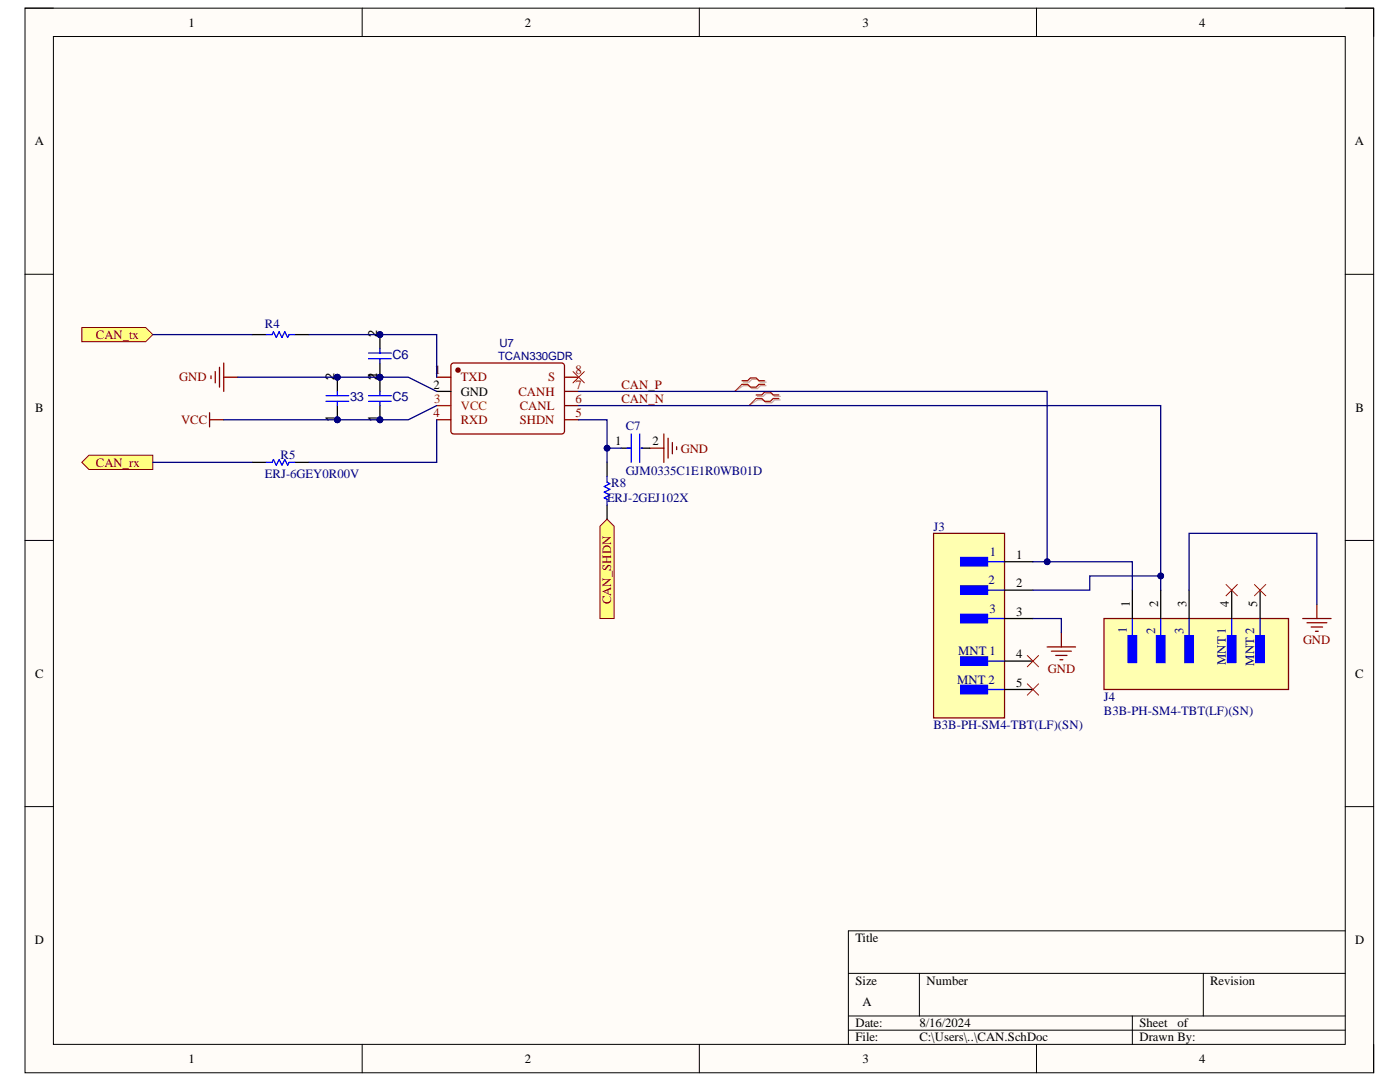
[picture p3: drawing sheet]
<svg xmlns="http://www.w3.org/2000/svg" width="279mm" height="216mm" viewBox="0 0 279 216" stroke-linecap="round" stroke-linejoin="round" font-family="sans-serif">
<defs><g id="words">
<g font-size="2.5">
<text x="37.6" y="5.3">1</text>
<text x="104.7" y="5.3">2</text>
<text x="172.2" y="5.3">3</text>
<text x="239.3" y="5.3">4</text>
<text x="6.9" y="29">A</text>
<text x="270.4" y="29">A</text>
<text x="75.3" y="67.3" transform="rotate(-90 75.3 67.3)">2</text>
<text x="66.7" y="75.9" transform="rotate(-90 66.7 75.9)">2</text>
<text x="75.3" y="75.9" transform="rotate(-90 75.3 75.9)">2</text>
<text x="75.3" y="75.6" transform="rotate(-90 75.3 75.6)">1</text>
<text x="86.5" y="77.5">2</text>
<text x="7" y="82.1">B</text>
<text x="92" y="79">GND</text>
<text x="270.5" y="82.1">B</text>
<text x="66.7" y="84.1" transform="rotate(-90 66.7 84.1)">1</text>
<text x="75.3" y="84.1" transform="rotate(-90 75.3 84.1)">1</text>
<text x="122.8" y="88.9">1</text>
<text x="130.2" y="88.9">2</text>
<text x="202.8" y="111.6">1</text>
<text x="202.8" y="117.2">2</text>
<text x="202.8" y="122.9">3</text>
<text x="225.5" y="121.1" transform="rotate(-90 225.5 121.1)">1</text>
<text x="231.1" y="121.1" transform="rotate(-90 231.1 121.1)">2</text>
<text x="236.8" y="121.1" transform="rotate(-90 236.8 121.1)">3</text>
<text x="245.3" y="121.1" transform="rotate(-90 245.3 121.1)">4</text>
<text x="250.9" y="121.1" transform="rotate(-90 250.9 121.1)">5</text>
<text x="202.8" y="131.3">4</text>
<text x="7" y="135.2">C</text>
<text x="202.8" y="137">5</text>
<text x="270.5" y="135.2">C</text>
<text x="6.9" y="188.3">D</text>
<text x="170.7" y="188">Title</text>
<text x="270.5" y="188.3">D</text>
<text x="170.7" y="196.5">Size</text>
<text x="184.9" y="196.5">Number</text>
<text x="241.5" y="196.5">Revision</text>
<text x="172.2" y="200.8">A</text>
<text x="170.7" y="205">Date:</text>
<text x="170.7" y="207.8">File:</text>
<text x="183.5" y="205">8/16/2024</text>
<text x="183.5" y="207.8">C:\Users\..\CAN.SchDoc</text>
<text x="227.4" y="205">Sheet</text>
<text x="227.4" y="207.8">Drawn By:</text>
<text x="235" y="205">of</text>
<text x="37.6" y="212.1">1</text>
<text x="104.7" y="212.1">2</text>
<text x="172.2" y="212.1">3</text>
<text x="239.3" y="212.1">4</text>
</g>
<g font-size="2.5" fill="#000080">
<text x="52.9" y="65.4">R4</text>
<text x="78.3" y="71.6">C6</text>
<text x="69.9" y="80.1">33</text>
<text x="78.3" y="80.1">C5</text>
<text x="124.9" y="85.8">C7</text>
<text x="52.9" y="95.4">ERJ-6GEY0R00V</text>
<text x="56" y="91.7">R5</text>
<text x="124.9" y="94.8">GJM0335C1E1R0WB01D</text>
<text x="121.1" y="100.2">ERJ-2GEJ102X</text>
<text x="122" y="97.1">R8</text>
<text x="186.3" y="105.9">J3</text>
<text x="197.5" y="111">1</text>
<text x="197.3" y="116.6">2</text>
<text x="197.5" y="122.3">3</text>
<text x="191.2" y="130.7">MNT 1</text>
<text x="224.9" y="126.4" transform="rotate(-90 224.9 126.4)">1</text>
<text x="230.5" y="126.6" transform="rotate(-90 230.5 126.6)">2</text>
<text x="236.2" y="126.4" transform="rotate(-90 236.2 126.4)">3</text>
<text x="191" y="136.4">MNT 2</text>
<text x="244.7" y="132.7" transform="rotate(-90 244.7 132.7)">MNT 1</text>
<text x="250.3" y="132.9" transform="rotate(-90 250.3 132.9)">MNT 2</text>
<text x="220.3" y="139.9">J4</text>
<text x="220.3" y="142.7">B3B-PH-SM4-TBT(LF)(SN)</text>
<text x="186.3" y="145.6">B3B-PH-SM4-TBT(LF)(SN)</text>
</g>
<g font-size="2.5" fill="#800000">
<text x="19.1" y="67.7">CAN_tx</text>
<text x="35.8" y="76.1">GND</text>
<text x="124" y="77.5">CAN_P</text>
<text x="124" y="80.3">CAN_N</text>
<text x="36.1" y="84.7">VCC</text>
<text x="19.1" y="93.1">CAN_rx</text>
<text x="135.9" y="90.3">GND</text>
<text x="122" y="120.6" transform="rotate(-90 122 120.6)">CAN_SHDN</text>
<text x="260.1" y="128.6">GND</text>
<text x="209.1" y="134.2">GND</text>
</g>
<g font-size="2.5" fill="#800">
<text x="86.7" y="74.7">1</text>
<text x="92" y="76.1">TXD</text>
<text x="109.4" y="76.1">S</text>
<text x="114.9" y="77.5">7</text>
<text x="114.9" y="74.7">8</text>
<text x="86.5" y="83.2">4</text>
<text x="103.5" y="79">CANH</text>
<text x="103.7" y="81.8">CANL</text>
<text x="114.9" y="83.2">5</text>
<text x="114.9" y="80.3">6</text>
<text x="92" y="84.7">RXD</text>
<text x="103.7" y="84.7">SHDN</text>
</g>
<g font-size="2.5" fill="#f00">
<text x="86.6" y="80.3">3</text>
<text x="92" y="81.8">VCC</text>
</g>
<g font-size="2.3" fill="#000080">
<text x="99.4" y="71.8">TCAN330GDR</text>
<text x="99.7" y="69.3">U7</text>
</g>
</g></defs>
<path d="M5 1.6h269.1v212.5h-269.1z" fill-rule="evenodd" fill="#fffcf8"/>
<path d="M5 1.6h269.1v212.5h-269.1z" fill="none" stroke="#000" stroke-width=".2"/>
<path d="M10.7 7.3h257.8v201.1h-257.8z" fill-rule="evenodd" fill="#fffcf8"/>
<g fill="none" stroke="#000" stroke-width=".2">
<path d="M5 1.6h5.7M10.7 7.3h257.8v201.1h-257.8zM72.3 1.6v5.7M139.6 1.6v5.7M206.9 1.6v5.7M268.5 1.6h5.6v5.7M5 54.7h5.7M268.5 54.7h5.6M5 107.8h5.7M268.5 107.8h5.6M5 160.9h5.7M268.5 161h5.6"/>
<path d="M169.3 194.2h99.2M183.5 194.2v8.5M240.1 194.2v8.5M268.5 185.7h-99.2v22.7M72.3 208.4v5.7M139.6 208.4v5.7M169.3 202.7h99.2M169.3 205.6h99.2M206.9 208.4v5.7M226 202.7v5.7M274.1 208.4v5.7"/>
</g>
<path d="M90.1 72.7l.5-.3 21.8 .1 .3 .5-.1 13.3-.5 .3-21.8-.1-.3-.5z" fill="none" stroke="#800" stroke-width=".25"/>
<circle cx="91.4" cy="73.8" r=".42" fill="#800"/>
<g fill="none" stroke="#800" stroke-width=".25">
<path d="M87.2 75.3h2.8M112.7 75.3h2.8M112.7 78.1h2.8M87.2 83.8h2.8M112.7 83.8h2.8M112.7 80.9h2.8"/>
<circle cx="91.4" cy="73.8" r=".42"/>
</g>
<path d="M87.2 78.1h2.8" fill="none" stroke="#000" stroke-width=".25"/>
<path d="M87.2 80.9h2.8" fill="none" stroke="#f00" stroke-width=".25"/>
<path d="M16.3 65.4h12.8l1.4 1.4-1.4 1.4h-12.8z" fill-rule="evenodd" fill="#ffff80"/>
<path d="M16.3 65.4h12.8l1.4 1.4-1.4 1.4h-12.8z" fill="none" stroke="#800000" stroke-width=".2"/>
<path d="M16.3 92.3l1.4-1.5h12.8v2.9h-12.8z" fill-rule="evenodd" fill="#ffff80"/>
<path d="M16.3 92.3l1.4-1.5h12.8v2.9h-12.8z" fill="none" stroke="#800000" stroke-width=".2"/>
<path d="M42.1 75v.6M43 74.1v2.3M43.8 73.3v3.9M44.7 72.4v5.7M44.7 75.3h2.8M129.7 89.4h2.8M132.5 86.6v5.7M133.3 87.4v4M134.2 88.3v2.3M135 89.1v.6" fill="none" stroke="#800000" stroke-width=".25"/>
<path d="M119.7 105l1.5-1.4 1.4 1.4v18.4h-2.9z" fill-rule="evenodd" fill="#ffff80"/>
<path d="M119.7 105l1.5-1.4 1.4 1.4v18.4h-2.9z" fill="none" stroke="#800000" stroke-width=".2"/>
<path d="M41.8 82.3v2.9M41.8 83.8h2.9" fill="none" stroke="#800000" stroke-width=".25"/>
<path d="M50.3 66.8h2.9M58.8 66.8h2.9M50.3 92.3h2.9M58.8 92.3h2.9M121.2 92.3v2.8M124 89.4h2M128 89.4h1.7M121.2 100.8v2.8" fill="none" stroke="#000" stroke-width=".25"/>
<path d="M53.2 66.8h1.1l.3-.6 .5 1.1 .6-1.1 .6 1.1 .5-1.1 .6 1.1 .3-.5h1.1M53.2 92.3h1.1l.3-.6 .5 1.1 .6-1.1 .6 1.1 .5-1.1 .6 1.1 .3-.5h1.1M121.2 95.1v1.1l.5 .3-1.1 .6 1.1 .5-1.1 .6 1.1 .6-1.1 .5 .6 .3v1.2M125.1 89.4h.9M126 86.6v5.7M127.7 86.6v5.7M128 89.4h.2" fill="none" stroke="#00f" stroke-width=".25"/>
<path d="M114.4 74.1l2.2 2.3M116.6 74.1l-2.2 2.3" fill="none" stroke="#f00" stroke-width=".2"/>
<circle cx="67.3" cy="83.8" r=".57" fill="#000080"/>
<circle cx="67.3" cy="83.8" r=".57" fill="none" stroke="#000080" stroke-width=".2"/>
<circle cx="67.3" cy="75.3" r=".57" fill="#000080"/>
<circle cx="67.3" cy="75.3" r=".57" fill="none" stroke="#000080" stroke-width=".2"/>
<path d="M67.3 80.9v2.9" fill="none" stroke="#000" stroke-width=".25"/>
<circle cx="67.3" cy="83.8" r=".57" fill="#000080"/>
<circle cx="67.3" cy="83.8" r=".57" fill="none" stroke="#000080" stroke-width=".2"/>
<path d="M67.3 75.3v2.8" fill="none" stroke="#000" stroke-width=".25"/>
<circle cx="67.3" cy="75.3" r=".57" fill="#000080"/>
<circle cx="67.3" cy="75.3" r=".57" fill="none" stroke="#000080" stroke-width=".2"/>
<path d="M65.1 79h4.5M67.3 78.1v.9M65.1 80.1h4.5M67.3 80.1v.8" fill="none" stroke="#00f" stroke-width=".25"/>
<circle cx="75.8" cy="83.8" r=".57" fill="#000080"/>
<circle cx="75.8" cy="83.8" r=".57" fill="none" stroke="#000080" stroke-width=".2"/>
<circle cx="75.8" cy="75.3" r=".57" fill="#000080"/>
<circle cx="75.8" cy="75.3" r=".57" fill="none" stroke="#000080" stroke-width=".2"/>
<path d="M75.8 80.9v2.9" fill="none" stroke="#000" stroke-width=".25"/>
<circle cx="75.8" cy="83.8" r=".57" fill="#000080"/>
<circle cx="75.8" cy="83.8" r=".57" fill="none" stroke="#000080" stroke-width=".2"/>
<path d="M75.8 75.3v2.8" fill="none" stroke="#000" stroke-width=".25"/>
<circle cx="75.8" cy="75.3" r=".57" fill="#000080"/>
<circle cx="75.8" cy="75.3" r=".57" fill="none" stroke="#000080" stroke-width=".2"/>
<path d="M73.6 79h4.5M75.8 78.1v.9M73.6 80.1h4.5M75.8 80.1v.8" fill="none" stroke="#00f" stroke-width=".25"/>
<circle cx="75.8" cy="75.3" r=".57" fill="#000080"/>
<circle cx="75.8" cy="75.3" r=".57" fill="none" stroke="#000080" stroke-width=".2"/>
<circle cx="75.8" cy="66.8" r=".57" fill="#000080"/>
<circle cx="75.8" cy="66.8" r=".57" fill="none" stroke="#000080" stroke-width=".2"/>
<path d="M75.8 72.4v2.9" fill="none" stroke="#000" stroke-width=".25"/>
<circle cx="75.8" cy="75.3" r=".57" fill="#000080"/>
<circle cx="75.8" cy="75.3" r=".57" fill="none" stroke="#000080" stroke-width=".2"/>
<path d="M75.8 66.8v2.8" fill="none" stroke="#000" stroke-width=".25"/>
<circle cx="75.8" cy="66.8" r=".57" fill="#000080"/>
<circle cx="75.8" cy="66.8" r=".57" fill="none" stroke="#000080" stroke-width=".2"/>
<path d="M73.6 70.5h4.5M73.6 71.6h4.5M75.8 69.6v.9M75.8 71.6v.8" fill="none" stroke="#00f" stroke-width=".25"/>
<path d="M148.3 76.3h1.2l.6-.6h1.1l.5 .6h1.2M148.3 77h1.2l.6 .5h1.1l.5-.5h1.2M151.2 79.1h1.1l.6-.6h1.1l.6 .6h1.1M151.2 79.8h1.1l.6 .6h1.1l.6-.6h1.1" fill="none" stroke="#d0a19e" stroke-width=".25"/>
<path d="M148.3 77l-1.6 1.1M151.2 79.8l-1.7 1.1" fill="none" stroke="#d0a19e" stroke-width=".2"/>
<path d="M148.1 76h1.1l.6-.6h1.1l.6 .6h1.1M148.1 76.7h1.1l.6 .5h1.1l.6-.5h1.1M150.9 78.8h1.1l.6-.6h1.1l.6 .6h1.1M150.9 79.5h1.1l.6 .6h1.1l.6-.6h1.1" fill="none" stroke="#f00" stroke-width=".25"/>
<path d="M148.1 76.7l-1.4 1.4M150.9 79.5l-1.4 1.4" fill="none" stroke="#f00" stroke-width=".2"/>
<path d="M220.3 123.4h36.8v14.2h-36.8z" fill-rule="evenodd" fill="#ffffb0"/>
<path d="M220.3 123.4h36.8v14.2h-36.8z" fill="none" stroke="#800000" stroke-width=".25"/>
<path d="M225.1 126.8h1.7v5.4h-1.7z" fill-rule="evenodd" fill="#00f"/>
<path d="M225.1 126.8h1.7v5.4h-1.7zM226 123.4v6.3" fill="none" stroke="#00f" stroke-width=".25"/>
<path d="M230.8 126.8h1.7v5.4h-1.7z" fill-rule="evenodd" fill="#00f"/>
<path d="M230.8 126.8h1.7v5.4h-1.7zM231.6 123.4v6.3" fill="none" stroke="#00f" stroke-width=".25"/>
<path d="M236.5 126.8h1.7v5.4h-1.7z" fill-rule="evenodd" fill="#00f"/>
<path d="M236.5 126.8h1.7v5.4h-1.7zM237.3 123.4v6.3" fill="none" stroke="#00f" stroke-width=".25"/>
<path d="M245 126.8h1.7v5.4h-1.7z" fill-rule="evenodd" fill="#00f"/>
<path d="M245 126.8h1.7v5.4h-1.7zM245.8 123.4v6.3" fill="none" stroke="#00f" stroke-width=".25"/>
<path d="M250.6 126.8h1.7v5.4h-1.7z" fill-rule="evenodd" fill="#00f"/>
<path d="M250.6 126.8h1.7v5.4h-1.7zM251.5 123.4v6.3" fill="none" stroke="#00f" stroke-width=".25"/>
<path d="M226 117.8v5.6M231.6 117.8v5.6M237.3 117.8v5.6M245.8 117.8v5.6M251.5 117.8v5.6" fill="none" stroke="#000" stroke-width=".25"/>
<path d="M186.3 106.4h14.2v36.8h-14.2z" fill-rule="evenodd" fill="#ffffb0"/>
<path d="M186.3 106.4h14.2v36.8h-14.2z" fill="none" stroke="#800000" stroke-width=".25"/>
<path d="M191.7 111.2h5.4v1.7h-5.4z" fill-rule="evenodd" fill="#00f"/>
<path d="M191.7 111.2h5.4v1.7h-5.4zM194.2 112.1h6.3" fill="none" stroke="#00f" stroke-width=".25"/>
<path d="M191.7 116.9h5.4v1.7h-5.4z" fill-rule="evenodd" fill="#00f"/>
<path d="M191.7 116.9h5.4v1.7h-5.4zM194.2 117.8h6.3" fill="none" stroke="#00f" stroke-width=".25"/>
<path d="M191.7 122.6h5.4v1.7h-5.4z" fill-rule="evenodd" fill="#00f"/>
<path d="M191.7 122.6h5.4v1.7h-5.4zM194.2 123.4h6.3" fill="none" stroke="#00f" stroke-width=".25"/>
<path d="M191.7 131.1h5.4v1.7h-5.4z" fill-rule="evenodd" fill="#00f"/>
<path d="M191.7 131.1h5.4v1.7h-5.4zM194.2 131.9h6.3" fill="none" stroke="#00f" stroke-width=".25"/>
<path d="M191.7 136.7h5.4v1.7h-5.4z" fill-rule="evenodd" fill="#00f"/>
<path d="M191.7 136.7h5.4v1.7h-5.4zM194.2 137.6h6.3" fill="none" stroke="#00f" stroke-width=".25"/>
<path d="M200.5 112.1h5.6M200.5 117.8h5.6M200.5 123.4h5.6M200.5 131.9h5.6M200.5 137.6h5.6" fill="none" stroke="#000" stroke-width=".25"/>
<path d="M244.7 116.6l2.2 2.3M246.9 116.6l-2.2 2.3M250.3 116.6l2.3 2.3M252.6 116.6l-2.3 2.3M205 130.8l2.3 2.3M205 136.4l2.3 2.3M207.3 130.8l-2.3 2.3M207.3 136.4l-2.3 2.3" fill="none" stroke="#f00" stroke-width=".2"/>
<path d="M209 129.1h5.6M209.8 129.9h4M210.7 130.8h2.2M211.5 131.6h.6M211.8 126.3v2.8M260 123.4h5.6M260.8 124.3h4M261.7 125.1h2.2M262.5 126h.6M262.8 120.6v2.8" fill="none" stroke="#800000" stroke-width=".25"/>
<path d="M30.5 66.8h19.8M61.7 66.8h25.5v8.5" fill="none" stroke="#000080" stroke-width=".25"/>
<circle cx="75.8" cy="66.8" r=".57" fill="#000080"/>
<circle cx="75.8" cy="66.8" r=".57" fill="none" stroke="#000080" stroke-width=".2"/>
<path d="M30.5 92.3h19.8M87.2 83.8v8.5h-25.5M115.5 83.8h5.7v8.5" fill="none" stroke="#000080" stroke-width=".25"/>
<circle cx="121.2" cy="89.4" r=".57" fill="#000080"/>
<circle cx="121.2" cy="89.4" r=".57" fill="none" stroke="#000080" stroke-width=".2"/>
<path d="M87.2 80.9l-5.7 2.9h-36.8" fill="none" stroke="#000080" stroke-width=".25"/>
<circle cx="67.3" cy="83.8" r=".57" fill="#000080"/>
<circle cx="67.3" cy="83.8" r=".57" fill="none" stroke="#000080" stroke-width=".2"/>
<circle cx="75.8" cy="83.8" r=".57" fill="#000080"/>
<circle cx="75.8" cy="83.8" r=".57" fill="none" stroke="#000080" stroke-width=".2"/>
<path d="M47.5 75.3h28.3" fill="none" stroke="#000080" stroke-width=".25"/>
<circle cx="67.3" cy="75.3" r=".57" fill="#000080"/>
<circle cx="67.3" cy="75.3" r=".57" fill="none" stroke="#000080" stroke-width=".2"/>
<circle cx="75.8" cy="75.3" r=".57" fill="#000080"/>
<circle cx="75.8" cy="75.3" r=".57" fill="none" stroke="#000080" stroke-width=".2"/>
<path d="M75.8 75.3h5.7l5.7 2.8" fill="none" stroke="#000080" stroke-width=".25"/>
<circle cx="75.8" cy="75.3" r=".57" fill="#000080"/>
<circle cx="75.8" cy="75.3" r=".57" fill="none" stroke="#000080" stroke-width=".2"/>
<path d="M121.2 89.4h2.8" fill="none" stroke="#000080" stroke-width=".25"/>
<circle cx="121.2" cy="89.4" r=".57" fill="#000080"/>
<circle cx="121.2" cy="89.4" r=".57" fill="none" stroke="#000080" stroke-width=".2"/>
<path d="M115.5 78.1h93.5v34M237.3 117.8v-11.4h25.5v14.2M206.1 123.4h5.7v2.9" fill="none" stroke="#000080" stroke-width=".25"/>
<circle cx="209" cy="112.1" r=".57" fill="#000080"/>
<circle cx="209" cy="112.1" r=".57" fill="none" stroke="#000080" stroke-width=".2"/>
<path d="M115.5 80.9h116.1v36.9" fill="none" stroke="#000080" stroke-width=".25"/>
<circle cx="231.7" cy="114.9" r=".57" fill="#000080"/>
<circle cx="231.7" cy="114.9" r=".57" fill="none" stroke="#000080" stroke-width=".2"/>
<path d="M206.1 112.1h19.9v5.7" fill="none" stroke="#000080" stroke-width=".25"/>
<circle cx="209" cy="112.1" r=".57" fill="#000080"/>
<circle cx="209" cy="112.1" r=".57" fill="none" stroke="#000080" stroke-width=".2"/>
<path d="M231.6 114.9h-14.1v2.9h-11.4" fill="none" stroke="#000080" stroke-width=".25"/>
<circle cx="231.7" cy="114.9" r=".57" fill="#000080"/>
<circle cx="231.7" cy="114.9" r=".57" fill="none" stroke="#000080" stroke-width=".2"/>
<use href="#words"/>
</svg>
